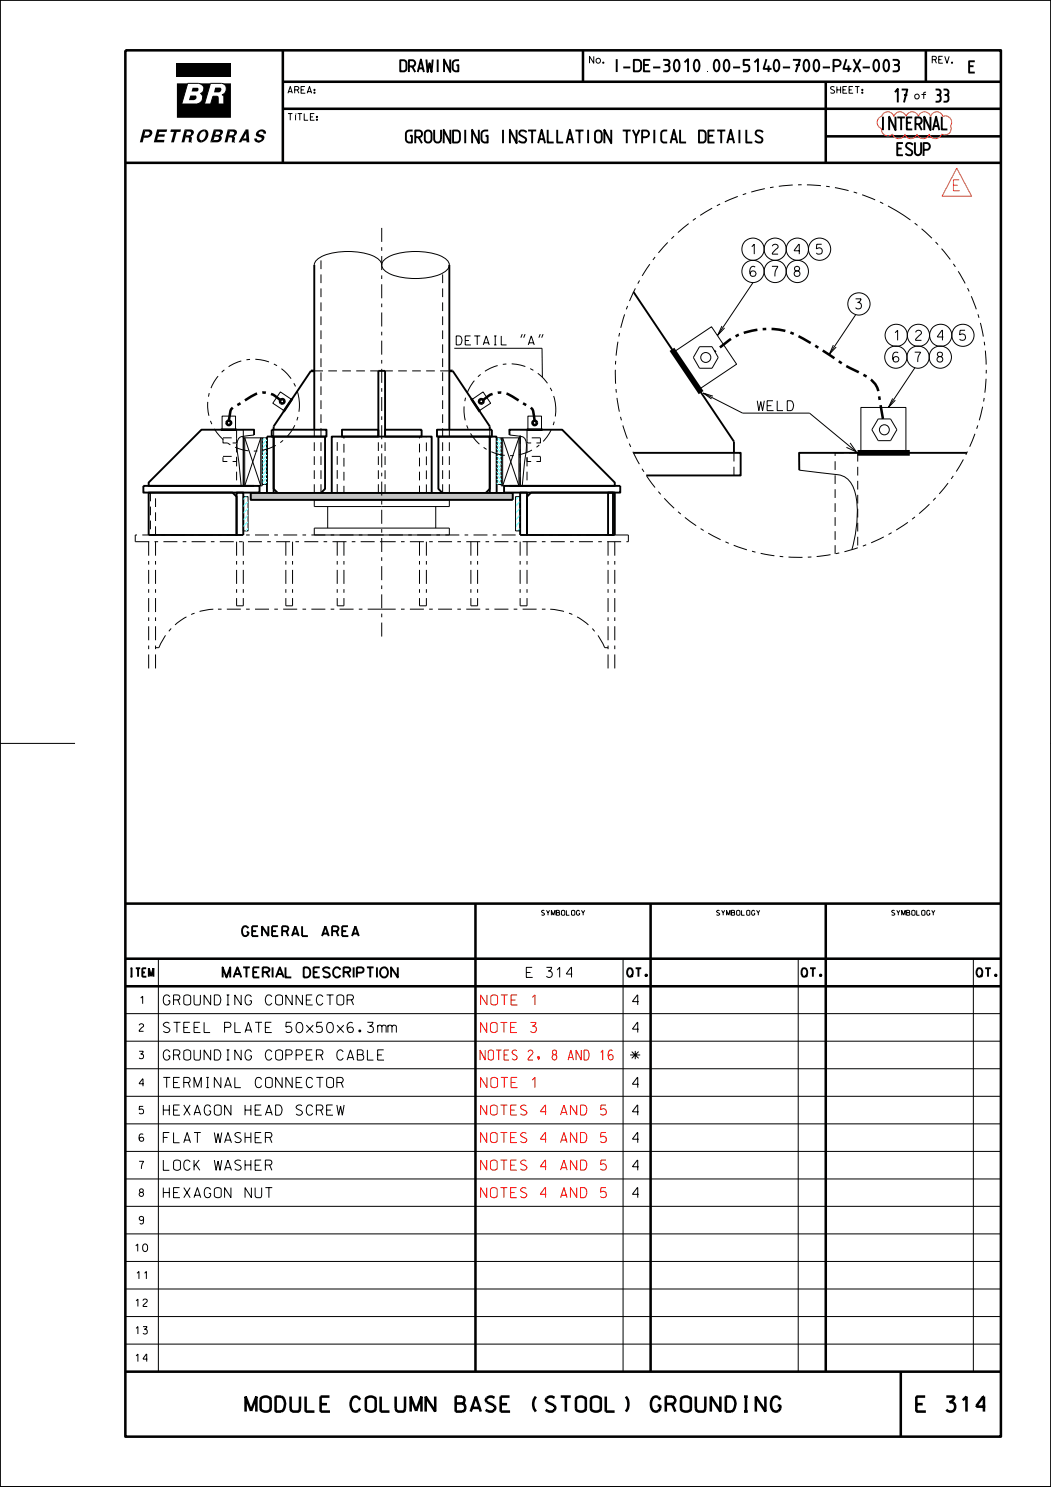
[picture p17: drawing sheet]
<svg xmlns="http://www.w3.org/2000/svg" width="210mm" height="297mm" viewBox="0 0 210 297" stroke-linecap="round" stroke-linejoin="round" font-family="sans-serif">
<defs><g id="words">
<g font-size="3">
<text x="49.1" y="281.9">MODULE COLUMN BASE (STOOL) GROUNDING</text>
<text x="183.1" y="281.9">E 314</text>
</g>
<g font-size="2.7">
<text x="178.6" y="20.4">17</text>
<text x="186.9" y="20.4">33</text>
<text x="81" y="28.6">GROUNDING INSTALLATION TYPICAL DETAILS</text>
<text x="175.8" y="26">INTERNAL</text>
<text x="179.2" y="31.1">ESUP</text>
</g>
<text font-size="2.6" x="122.5" y="14.4">I-DE-3010.00-5140-700-P4X-003</text>
<g font-size="2.5">
<text x="79.8" y="14.4">DRAWING</text>
<text x="193.5" y="14.6">E</text>
</g>
<text font-size="2.2" fill="#ff7f00" x="190.5" y="38.1">E</text>
<g font-size="2">
<text x="150" y="50.8">1</text>
<text x="154.3" y="50.8">2</text>
<text x="158.7" y="50.8">4</text>
<text x="163.1" y="50.8">5</text>
<text x="154.2" y="55.2">7</text>
<text x="158.7" y="55.2">8</text>
<text x="143.7" y="64.7" transform="rotate(124 143.7 64.7)">E</text>
<text x="171" y="61.7">3</text>
<text x="166" y="68.6" transform="rotate(124 166 68.6)">E</text>
<text x="178.7" y="68">1</text>
<text x="182.9" y="68">2</text>
<text x="187.3" y="68">4</text>
<text x="191.7" y="68">5</text>
<text x="178.4" y="72.3">6</text>
<text x="182.8" y="72.3">7</text>
<text x="187.2" y="72.3">8</text>
<text x="151.3" y="82">WELD</text>
<text x="177.8" y="79.2" transform="rotate(124 177.8 79.2)">E</text>
<text x="48.4" y="187">GENERAL AREA</text>
<text x="44.5" y="195.2">MATERIAL DESCRIPTION</text>
<text x="105.2" y="195.2">E 314</text>
<text x="32.6" y="200.7">GROUNDING CONNECTOR</text>
<text x="126.4" y="200.7">4</text>
<text x="32.6" y="206.2">STEEL PLATE 50x50x6.3mm</text>
<text x="126.4" y="206.2">4</text>
<text x="32.6" y="211.7">GROUNDING COPPER CABLE</text>
<text x="126.1" y="211.7">*</text>
<text x="32.6" y="217.2">TERMINAL CONNECTOR</text>
<text x="126.4" y="217.2">4</text>
<text x="32.6" y="222.7">HEXAGON HEAD SCREW</text>
<text x="126.4" y="222.7">4</text>
<text x="32.6" y="228.2">FLAT WASHER</text>
<text x="32.6" y="233.7">LOCK WASHER</text>
<text x="126.4" y="228.2">4</text>
<text x="126.4" y="233.7">4</text>
<text x="32.6" y="239.2">HEXAGON NUT</text>
<text x="126.4" y="239.2">4</text>
</g>
<g font-size="2" fill="#f00">
<text x="96" y="200.7">NOTE 1</text>
<text x="96" y="206.2">NOTE 3</text>
<text x="95.9" y="211.7">NOTES 2, 8 AND 16</text>
<text x="96" y="217.2">NOTE 1</text>
<text x="96" y="222.7">NOTES 4 AND 5</text>
<text x="96" y="228.2">NOTES 4 AND 5</text>
<text x="96" y="233.7">NOTES 4 AND 5</text>
<text x="96" y="239.2">NOTES 4 AND 5</text>
</g>
<text font-size="1.8" x="91.2" y="68.9">DETAIL &quot;A&quot;</text>
<g font-size="1.7">
<text x="25.8" y="195.1">ITEM</text>
<text x="125.3" y="195.1">QT.</text>
<text x="160.1" y="195.1">QT.</text>
<text x="195.1" y="195.1">QT.</text>
</g>
<g font-size="1.5">
<text x="28" y="200.5">1</text>
<text x="27.8" y="206">2</text>
<text x="27.8" y="211.5">3</text>
<text x="27.8" y="217">4</text>
<text x="27.8" y="228">6</text>
<text x="27.8" y="222.5">5</text>
<text x="27.8" y="233.5">7</text>
<text x="27.8" y="239">8</text>
<text x="27.8" y="244.5">9</text>
<text x="27" y="250">10</text>
<text x="27.3" y="255.5">11</text>
<text x="27.1" y="261">12</text>
<text x="27.1" y="266.5">13</text>
<text x="27.1" y="271.9">14</text>
</g>
<g font-size="1.3">
<text x="117.8" y="12.6">No.</text>
<text x="186.3" y="12.6">REV.</text>
<text x="57.5" y="18.6">AREA:</text>
<text x="165.9" y="18.6">SHEET:</text>
<text x="182.8" y="19.8">of</text>
<text x="57.5" y="24">TÍTLE:</text>
</g>
<g font-size="1">
<text x="108.2" y="182.8">SYMBOLOGY</text>
<text x="143.2" y="182.8">SYMBOLOGY</text>
<text x="178.2" y="182.8">SYMBOLOGY</text>
</g>
</g></defs>
<g fill="none" stroke="#000" stroke-width=".38">
<path d="M62.8 52.9v32.9M89.8 52.9v32.9M126.6 58.3l20 29.9v2.2M62.1 74.1l-7.4 11.1v.6M90.5 74.1l7.4 11.1v.6M28.6 97h23.3v1.4h-23.3zM29.7 98.4h16.8l.8 .8v7.7h-17.6zM47.3 98.4h1.3v8.5h-1.3zM48.6 87.1v.4M50.8 86.9v-1.1h-10.5l-10.6 10.6v.6h21.1M53.3 87.2h1.4v11.3h-1.4zM54.3 85.8h10.9v1.4h-10.9z"/>
<path d="M54.7 87.2h10.2v10.4l-.8 .9h-8.6l-.8-.9zM66.3 87.2h20v11.3h-20zM68.3 85.8h7.3v1.4h-7.3zM75.6 87.2v-13.1h1.3v13.1M76.9 85.8h7.3v1.4h-7.3zM87.3 85.8h11v1.4h-11zM87.6 87.2h10.3v10.4l-.9 .9h-8.6l-.8-.9zM97.9 87.2h1.3v11.3h-1.3zM100.7 97h23.2v1.4h-23.2zM101.8 86.9v-1.1h10.5l10.5 10.6v.6h-21M103.9 98.4h1.4v8.5h-1.4zM103.9 87.1v.4"/>
<path d="M106.1 98.4h16.7v8.5h-17.5v-7.7zM121.5 98.4h1v8.5h-1zM126.6 90.4h21.4v4.6h-18.9M193.2 90.4h-33.5v3.5"/>
</g>
<g fill="none" stroke="#000" stroke-width=".2" stroke-dasharray="2.8 1.1 .7 1.1" stroke-linecap="butt">
<path d="M179.8 42.5a37.3 37.3 0 0 0-41.7 1.8 37.3 37.3 0 0 0-14 39.4 36.9 36.9 0 0 0 29.7 27.2 36.9 36.9 0 0 0 36.8-16.1 37.1 37.1 0 0 0-10.8-52.3M27 106.9v1.3M27 108.2h49.3M29.7 108.2v26M31.1 108.2v26M47.3 108.2v12.8M48.6 108.2v12.8M57.1 108.2v12.8M58.5 108.2v12.8M67.4 108.2v12.8M68.7 108.2v12.8M76.3 108.2h49.3"/>
<path d="M76.3 106.9h-49.3M83.8 108.2v12.8M85.2 108.2v12.8M94.1 108.2v12.8M95.4 108.2v12.8M103.9 108.2v12.8M105.3 108.2v12.8M121.5 108.2v26M122.8 108.2v26M125.6 108.2v-1.3M125.6 106.9h-49.3M31.1 129.4h.6"/>
<path d="M31.7 129.4a12.4 12.4 0 0 1 11-7.7M47.3 121h1.3M57.1 121h1.4M67.4 121h1.3M76.3 121.7h-33.6M76.3 121.7h33.5M85.2 121h-1.4M95.4 121h-1.3M105.3 121h-1.4M120.8 129.4a12.5 12.5 0 0 0-11-7.7M121.5 129.4h-.7"/>
</g>
<g fill="none" stroke="#000" stroke-width=".2">
<path d="M62.8 52.9a2.58 2.58 0 0 1 2-1.9 14.5 14.5 0 0 1 10.1 .3 2.24 2.24 0 0 1 1.4 1.6M76.8 51.9a10.4 10.4 0 0 1 7-1.7 8.1 8.1 0 0 1 5.8 2 1.43 1.43 0 0 1-.7 2.1 13.8 13.8 0 0 1-10.1 .8l-.6-.2a2.29 2.29 0 0 1-1.9-2.3zM150.5 56.4l-7.1 10.6M134.7 70.3l7.5-5 5 7.4-7.5 5zM139.8 69.2h2.5l1.2 2.2-1.2 2.2h-2.5l-1.3-2.2zM140.5 78.5l7.9 4h13.3l9.4 7.7M171 62.8l-5.3 8M182.8 73.4l-5.3 8M48.6 87.5h3.8v9.5h-3.8zM48.6 99.2h1v6.8h-1zM48.6 87.5v9.5M48.9 87.5v9.5l3.2-9.5v9.5z"/>
<path d="M50.8 86.9l-1.4 .1a2.16 2.16 0 0 0-1.8 .7 8.6 8.6 0 0 0 .1 4.3l.5 5M52.4 87.5h.9v9.3h-.9zM62.8 99.8h27v1.4h-27zM99.2 87.5h1v9.3h-1zM100.2 87.5h3.7v9.5h-3.7zM100.4 87.5v9.5l3.3-9.5v9.5zM101.8 86.9l1.4 .1a2.16 2.16 0 0 1 1.7 .7 8.6 8.6 0 0 1 0 4.3l-.5 5M103 99.2h.9v6.8h-.9zM103.9 87.5v9.5M159.7 93.9l6 .7a6.3 6.3 0 0 1 3.6 1 8.6 8.6 0 0 1 2 6.5l-.3 4.1-.8 3.6M169.1 89.4l2 .8M169.9 88.5l1.2 1.7"/>
<path d="M172 81.4h9v9h-9zM175.5 83.7h2.4l1.3 2.1-1.3 2.2h-2.4l-1.3-2.2zM62.8 105.5h27v1.4h-27zM65.5 101.2v4.3M87.1 101.2v4.3"/>
<circle cx="150.5" cy="54.2" r="2.23"/>
<circle cx="150.5" cy="49.8" r="2.22"/>
<circle cx="154.9" cy="54.2" r="2.21"/>
<circle cx="154.9" cy="49.8" r="2.21"/>
<circle cx="159.3" cy="54.2" r="2.21"/>
<circle cx="159.3" cy="49.8" r="2.21"/>
<circle cx="163.8" cy="49.8" r="2.22"/>
<circle cx="141" cy="71.4" r="1"/>
<circle cx="171.6" cy="60.7" r="2.23"/>
<circle cx="179" cy="71.3" r="2.22"/>
<circle cx="179.1" cy="67" r="2.21"/>
<circle cx="183.4" cy="71.3" r="2.22"/>
<circle cx="183.5" cy="67" r="2.22"/>
<circle cx="187.9" cy="71.3" r="2.22"/>
<circle cx="188" cy="67" r="2.23"/>
<circle cx="192.4" cy="67" r="2.23"/>
<circle cx="176.7" cy="85.8" r="1"/>
</g>
<path d="M134.3 69.8l5.8 8.6M171.3 90.4h10.5" fill="none" stroke="#000" stroke-width="1.1" stroke-linecap="butt"/>
<g fill="none" stroke="#000" stroke-width=".2" stroke-dasharray="1.7 1.1" stroke-linecap="butt">
<path d="M62.8 74.1h27M30.1 98.4v8.5M31.1 98.4h-1M44.6 87.5h2.7v1h-2.7v-1M44.6 91.2h2.7v1h-2.7v-1M47.3 85.8v11.2M47.3 97h1.3M48.6 87.1v-1.3M48.6 85.8h-1.3M54.7 87.2v-1.4M62.8 98.5v-12.7M64.1 98.5v-47.2"/>
<path d="M67.4 87.2h1.3v11.3h-1.3v-11.3M75.6 98.5v-11.3M75.6 98.5h1.3M76.9 98.5v-11.3M85.2 87.2h-1.4v11.3h1.4v-11.3M88.4 98.5v-44M89.8 98.5v-12.7M97.9 87.2v-1.4M103.9 97v-11.2M103.9 85.8h1.4M105.3 85.8v11.2M105.3 97h-1.4"/>
<path d="M108 87.5h-2.7v1h2.7v-1M108 91.2h-2.7v1h2.7v-1M146.6 95v-4.6M166.9 90.4h4.5M171.4 90.4v19M30.1 106.9h1M31.1 106.9v-8.5M166.9 110.6v-20.2"/>
</g>
<path d="M176.4 83.7l-.7-4.1a4.9 4.9 0 0 0-3-4.7 47.4 47.4 0 0 1-8.9-5.3 27.5 27.5 0 0 0-7.3-3.6 14.5 14.5 0 0 0-13.2 3.8l-.5 .4" fill="none" stroke="#000" stroke-width=".51" stroke-dasharray="2.8 1.1 .7 1.1" stroke-linecap="butt"/>
<path d="M62.1 74.1h.7M89.8 74.1h.7" fill="none" stroke="#000" stroke-width=".51"/>
<path d="M85.7 98.5h-18.9" fill="none" stroke="#000" stroke-width=".2" stroke-dasharray="4.2 1.4" stroke-linecap="butt"/>
<g fill="none" stroke="#0ff" stroke-width=".2">
<path d="M49.2 99.2l-.6 .6M53 87.5l-.6 .5M53.3 96.2l-.5 .6M53.3 87.8l-.9 1M53.3 88.6l-.9 1M53.3 89.4l-.9 .9M53.3 90.1l-.9 1M53.3 90.9l-.9 1M53.3 91.6l-.9 1M53.3 92.4l-.9 1M53.3 93.2l-.9 1M53.3 93.9l-.9 1"/>
<path d="M53.3 94.7l-.9 1M53.3 95.5l-.9 .9M99.2 88l1 1M99.2 88.8l1 .9M99.2 89.6l1 .9M99.2 90.3l1 1M99.2 91.1l1 .9M99.2 91.9l1 .9M99.2 92.6l1 1M99.2 93.4l1 .9M99.2 94.2l1 .9M99.2 94.9l1 .9"/>
<path d="M99.2 95.7l1 .9M99.2 96.4l.4 .4M99.4 87.5l.8 .7M103.6 99.2l-.6 .6M49.6 100.2l-1 .9M49.6 101.5l-1 1M49.6 102.9l-1 .9M49.6 104.2l-1 1M49.6 105.5l-.5 .5M103.9 105.5l-.4 .5M103.9 100.2l-.9 .9M103.9 101.5l-.9 1"/>
<path d="M103.9 102.9l-.9 .9M103.9 104.2l-.9 1"/>
</g>
<path d="M50.1 98.5h52.3v1.3h-52.3z" fill="#c3c3c3"/>
<g fill="none" stroke="#000" stroke-width=".2">
<path d="M0 0h210v297h-210zM0 0h210v296.9h-210zM39.6 16.6a1.04 1.04 0 0 1 1.1 .9 1.04 1.04 0 0 1-.7 1.2 1.2 1.2 0 0 1 .4 1.3 1.2 1.2 0 0 1-1.2 .8M39.6 16.6h-2.1l-1.2 4.2h2.9M39.6 16.6h.1M43.4 19.2l.2 .3M43.4 19.2h.1M43.6 19.5h.1M44.3 16.6h.1M44.3 16.6a1.19 1.19 0 0 1 .9 1.2 1.19 1.19 0 0 1-.9 1.1l.4 .4M44.3 16.6h-2.2l-1.2 4.2h1.2l.4-1.6h.9M44.7 19.3h.1"/>
<path d="M44.7 19.3v1.5h-1.1v-1.3M39.2 20.8h.1M150.9 53.4l-.3-.2a1.05 1.05 0 0 0-.7 1.7l.5 .3 .4-.1a.58 .58 0 0 0-.1-1 .58 .58 0 0 0-.8 .6M56 78.3l2.3 1.5-1.5 2.2-2.3-1.5zM90.8 69.6h17.5l.1 5.7M94.3 79.8l2.2-1.5 1.5 2.2-2.2 1.5zM104.4 66.7l-.3 .7M104.9 66.7l-.3 .7M108 66.7l-.3 .7M108.5 66.7l-.3 .7M142.5 79.1l-2-.6 1.7 1.2M44.4 83.1h2.7v2.7h-2.7z"/>
<path d="M50.1 98.5h52.3v1.3h-52.3zM105.5 83.1h2.7v2.7h-2.7zM0 148.5h15M209.9 148.5h.1M31.6 191.5v82.5M124.5 191.5v82.5M159.5 191.5v82.5M194.5 191.5v82.5M25 219h175M25 213.5h175M25 202.5h175M25 208h175"/>
<path d="M25 235.5h175M25 230h175M25 224.5h175M25 257.5h175M25 252h175M25 246.4h175M25 240.9h175M25 263h175M25 268.5h175"/>
</g>
<path d="M50.1 98.5h52.3v1.3h-52.3z" fill="none" stroke="#000" stroke-width=".38"/>
<g fill="none" stroke="#000" stroke-width=".51">
<path d="M25 10.1h175v276.8h-175zM56.5 16.3h143.5M56.5 10.1v22.4M116.5 10.1v6.2M165 16.3v16.2M185 10.1v6.2M25 32.5h175M56.5 21.7h143.5M165 27.2h35M58.4 79.6l-1.7 2.6M94.2 79.6l1.7 2.6M44.1 85.8h3.2"/>
<path d="M105.3 85.8h3.1M25 180.5h175M25 191.5h175M25 197h175M95 180.5v93.5M130 180.5v93.5M165 180.5v93.5M25 274h175M180 274v12.9"/>
<circle cx="45.7" cy="84.5" r=".45"/>
<circle cx="56.4" cy="80.2" r=".45"/>
<circle cx="96.2" cy="80.2" r=".46"/>
<circle cx="106.8" cy="84.5" r=".45"/>
</g>
<path d="M45.7 84l.1-.7a2.32 2.32 0 0 1 2-2.6l.4-.2a14.1 14.1 0 0 1 3.7-2 4.6 4.6 0 0 1 4.1 1.4M106.8 84l-.1-1.1a1.86 1.86 0 0 0-1.5-2l-.8-.4a13.9 13.9 0 0 0-3.7-2 4.5 4.5 0 0 0-4.1 1.4" fill="none" stroke="#000" stroke-width=".51" stroke-dasharray="2.8 1.1 .7 1.1" stroke-linecap="butt"/>
<path d="M59.8 80.9a9.2 9.2 0 0 0-13.5-8 9.2 9.2 0 0 0-.7 15.7 9.2 9.2 0 0 0 14.2-6.9v-.8M111.1 81.8a9.2 9.2 0 0 0-13.6-8 9.2 9.2 0 0 0-.7 15.7 9.2 9.2 0 0 0 14.2-6.9l.1-.8M76.3 127.1v-81.9" fill="none" stroke="#000" stroke-width=".2" stroke-dasharray="2.8 1.1 .7 1.1" stroke-linecap="butt"/>
<g fill="#000">
<path d="M35.3 12.7h10.8v2.6h-10.8z"/>
<path d="M38 19.1l1.1-.1a.53 .53 0 0 1 .1 .6 .53 .53 0 0 1-.5 .4h-1z" fill-rule="evenodd"/>
<path d="M38.5 17.5h.9a.39 .39 0 0 1 .3 .4 .39 .39 0 0 1-.3 .4h-1.1z" fill-rule="evenodd"/>
<path d="M43 17.5h1a.53 .53 0 0 1 .2 .6 .53 .53 0 0 1-.5 .3h-.9z" fill-rule="evenodd"/>
<path d="M28.6 25.9l.4 .4-.5 2.1h-.6z" fill-rule="evenodd"/>
<path d="M28.6 25.9h1.2a.77 .77 0 0 1 .7 .7 .77 .77 0 0 1-.7 .8l-1.1 .1 .2-.4h.5a.43 .43 0 0 0 .5-.3 .43 .43 0 0 0-.2-.5h-.7z" fill-rule="evenodd"/>
<path d="M31.4 25.9h2l-.1 .4h-1.5l-.1 .5h1.2l-.1 .5h-1.2l-.2 .6h1.4v.5h-2.1z" fill-rule="evenodd"/>
<path d="M34.1 25.9h2.1l-.1 .4h-.8l-.6 2.1h-.5l.5-2.1h-.7z" fill-rule="evenodd"/>
<path d="M35.3 16.6h2.2l-1.2 4.2h2.9a1.2 1.2 0 0 0 1.2-.8 1.2 1.2 0 0 0-.4-1.3 1.04 1.04 0 0 0 .7-1.2 1.04 1.04 0 0 0-1.1-.9h2.5l-1.2 4.2h1.2l.4-1.6 1 .1 .1 1.5h1.1v-1.5l-.4-.4a1.19 1.19 0 0 0 .9-1.1 1.19 1.19 0 0 0-.9-1.2h1.8v6.9h-10.8z" fill-rule="evenodd"/>
<path d="M36.9 25.9l.5 .4-.6 2.1h-.5z" fill-rule="evenodd"/>
<path d="M36.9 25.9h1.2a.65 .65 0 0 1 .7 .5 .65 .65 0 0 1-.5 .7l-.2 .1a1.15 1.15 0 0 1 .1 1.2h-.5v-.1a.6 .6 0 0 0-.2-.9h-.5l.2-.4h.5a.39 .39 0 0 0 .5-.2 .39 .39 0 0 0-.3-.5h-.5z" fill-rule="evenodd"/>
<path d="M38.2 28.4l.1 .1z" fill-rule="evenodd"/>
<path d="M39.9 26.2l.9-.3v.4a.85 .85 0 0 0-1 .9v.4l.4 .4 .1 .5a.96 .96 0 0 1-1-.6 .96 .96 0 0 1 .1-1z" fill-rule="evenodd"/>
<path d="M40.8 25.9a1.02 1.02 0 0 1 .9 .6 1.02 1.02 0 0 1-.3 1.1l-.6 .6-.5 .3-.1-.5a1.09 1.09 0 0 0 .6-1.8z" fill-rule="evenodd"/>
<path d="M42.7 25.9l.5 .4-.5 1.7-.7 .4z" fill-rule="evenodd"/>
<path d="M42.7 25.9h1.3a.62 .62 0 0 1 .6 .6 .62 .62 0 0 1-.6 .6 .78 .78 0 0 1 .2 .9 .78 .78 0 0 1-.8 .4h-1.4l.7-.4h.7a.33 .33 0 0 0 .4-.3 .33 .33 0 0 0-.3-.4h-.6l.1-.4h.6a.33 .33 0 0 0 .4-.2 .33 .33 0 0 0-.3-.4h-.5z" fill-rule="evenodd"/>
<path d="M45.5 25.9l.5 .4-.6 2.1h-.5z" fill-rule="evenodd"/>
<path d="M45.5 25.9h1.2a.69 .69 0 0 1 .7 .7 .69 .69 0 0 1-.7 .6l.3 .4-.2 .8h-.5v-.1a.62 .62 0 0 0-.2-.9h-.4l.1-.4h.5a.39 .39 0 0 0 .5-.2 .39 .39 0 0 0-.3-.5h-.5z" fill-rule="evenodd"/>
<path d="M46.8 28.4l.1 .1z" fill-rule="evenodd"/>
<path d="M49.1 25.9l.1 .8-1 1.7h-.5z" fill-rule="evenodd"/>
<path d="M49.1 25.9h.5l.2 2.5h-.5l-.1-.3h-.8l.2-.4h.6z" fill-rule="evenodd"/>
<path d="M51.5 26.2a.89 .89 0 0 1 1-.4 .89 .89 0 0 1 .6 .9h-.5a.44 .44 0 0 0-.5-.5 .44 .44 0 0 0-.3 .6h.1a.79 .79 0 0 1 .9 .7 .79 .79 0 0 1-.8 .9 .77 .77 0 0 1-.8 0 .77 .77 0 0 1-.4-.8l.5 .1a.47 .47 0 0 0 .5 .3 .47 .47 0 0 0 .5-.4l-.4-.2a.66 .66 0 0 1-.8-.4 .66 .66 0 0 1 .4-.8z" fill-rule="evenodd"/>
<path d="M51.7 28.4l.1 .1z" fill-rule="evenodd"/>
</g>
<path d="M176.1 23.2a1.29 1.29 0 0 1 1.3-.9 1.29 1.29 0 0 1 1.2 .9 1.27 1.27 0 0 1 1.2-.9 1.27 1.27 0 0 1 1.2 .9 1.27 1.27 0 0 1 1.3-.9 1.27 1.27 0 0 1 1.2 .9 1.29 1.29 0 0 1 1.2-.9 1.29 1.29 0 0 1 1.2 .9 1.27 1.27 0 0 1 1.3-.9 1.27 1.27 0 0 1 1.2 .9 1.29 1.29 0 0 1 1.5 .4 1.29 1.29 0 0 1 0 1.5M176.1 25.7a1.29 1.29 0 0 0 .7 1.3 1.29 1.29 0 0 0 1.5-.2 1.29 1.29 0 0 0 1.3 .9 1.29 1.29 0 0 0 1.2-.9 1.27 1.27 0 0 0 1.2 .9 1.27 1.27 0 0 0 1.2-.9 1.27 1.27 0 0 0 1.2 .9 1.27 1.27 0 0 0 1.3-.9 1.29 1.29 0 0 0 1.2 .9 1.29 1.29 0 0 0 1.2-.9M191.2 33.6l2.9 5.6h-5.9z" fill="none" stroke="#ff7f00" stroke-width=".2"/>
<use href="#words"/>
</svg>
